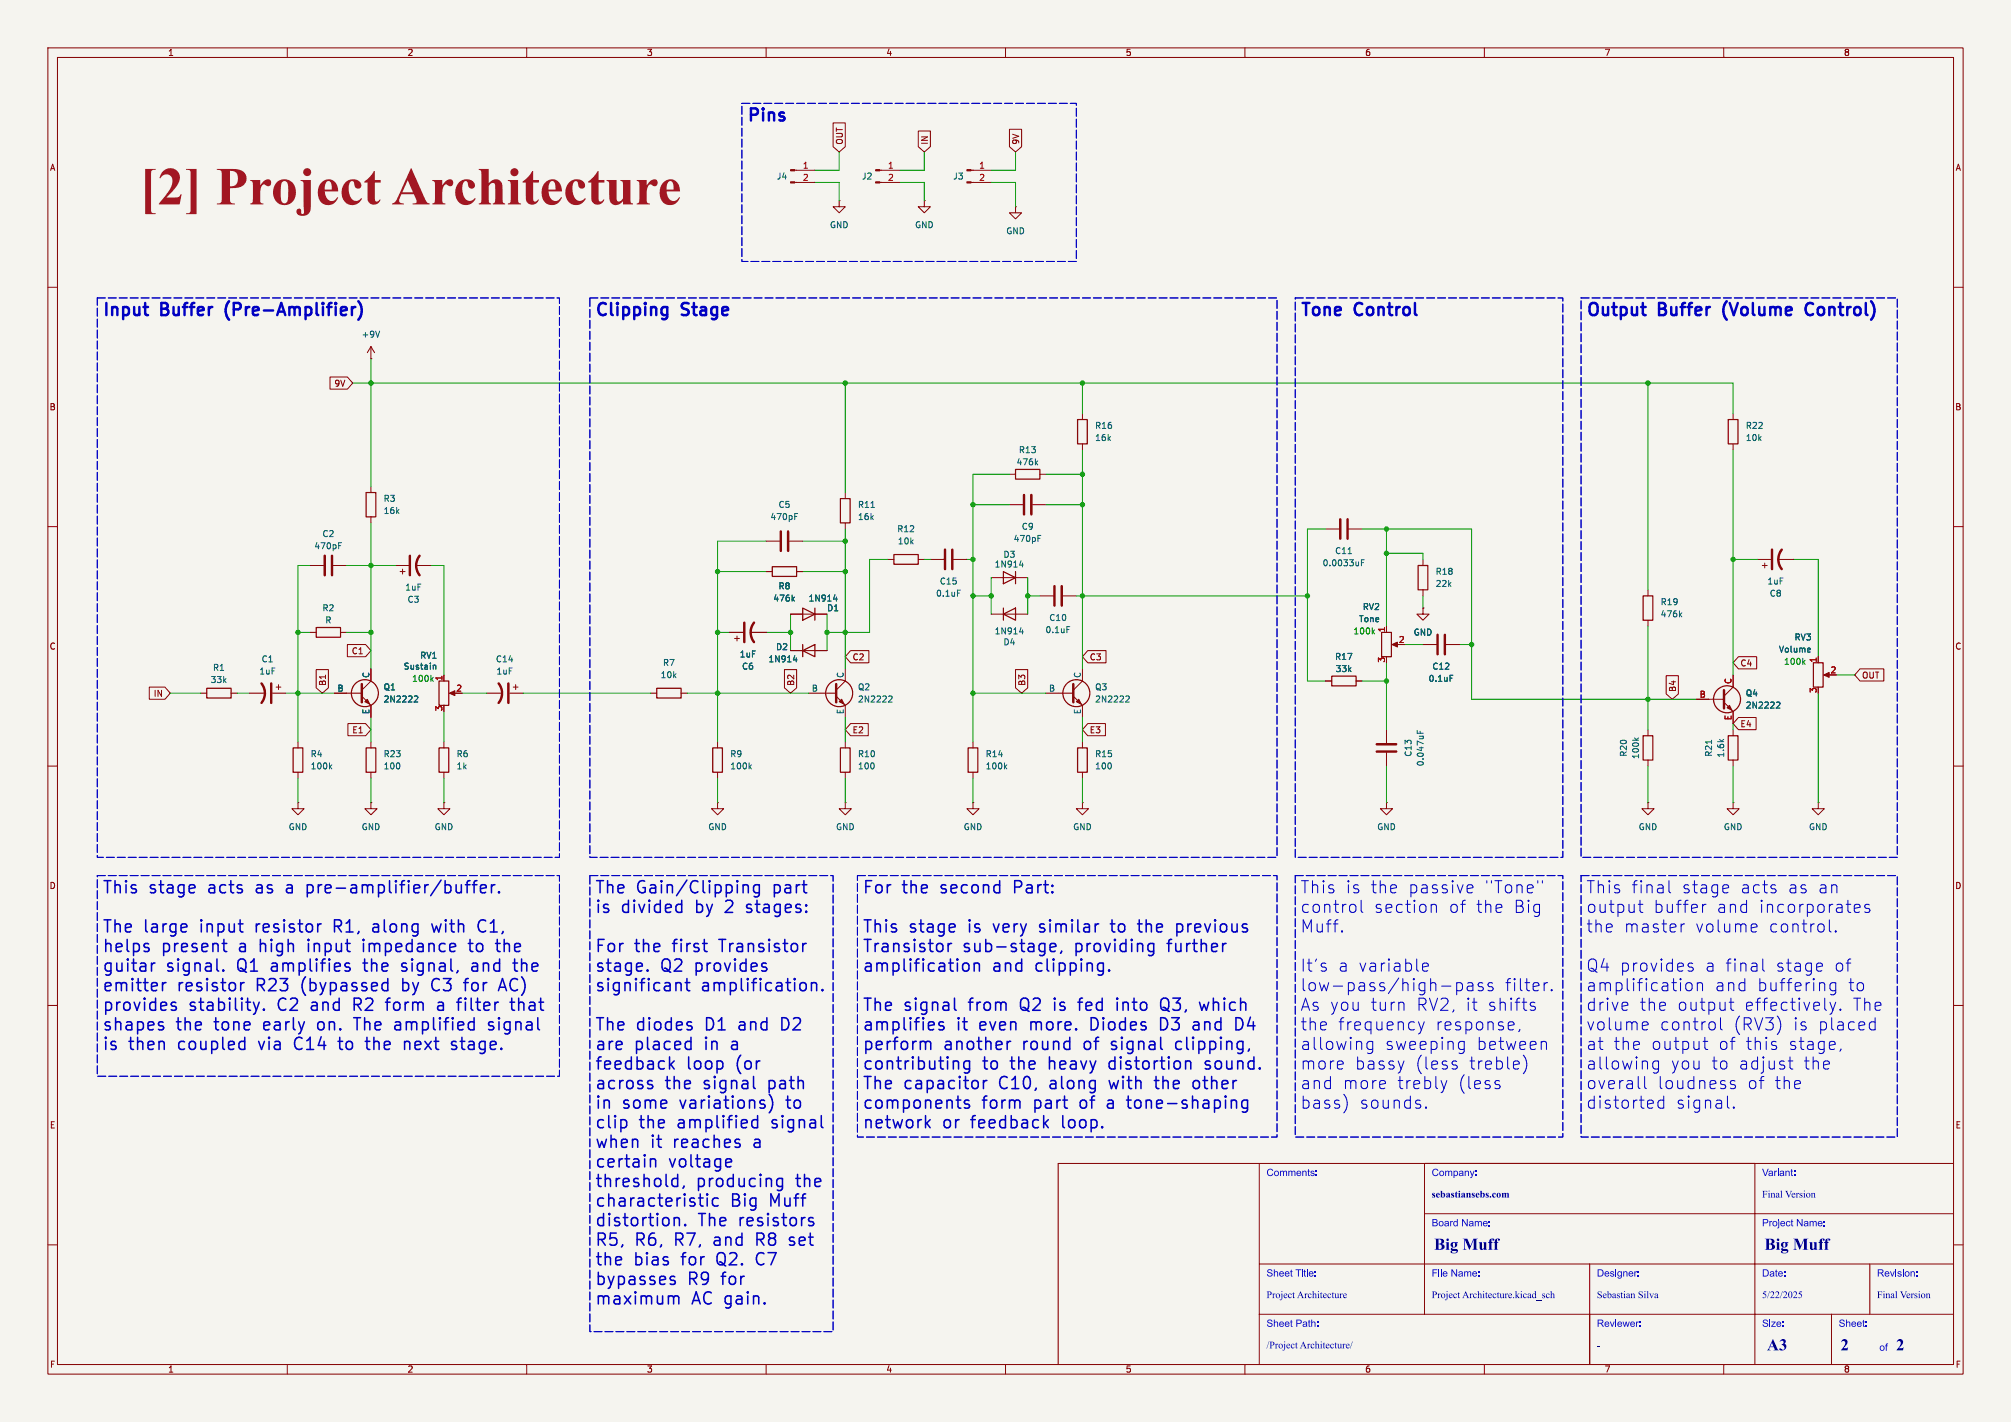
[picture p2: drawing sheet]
<svg xmlns="http://www.w3.org/2000/svg" width="420mm" height="297mm" viewBox="0 0 420 297" stroke-linecap="round" stroke-linejoin="round" font-family="sans-serif">
<defs><g id="words">
<text font-size="11.1" fill="#a21622" x="29.2" y="45.6">[2] ProjectArchitecture</text>
<g font-size="3.5" fill="#0000c2">
<text x="155.9" y="26.6">Pins</text>
<text x="21.3" y="67.2">Input</text>
<text x="33.8" y="67.2">Buffer</text>
<text x="48.2" y="67.2">(Pre-Amplifier)</text>
<text x="124.1" y="67.2">Clipping</text>
<text x="142.6" y="67.2">Stage</text>
<text x="271.5" y="67.2">Tone</text>
<text x="283.1" y="67.2">Control</text>
<text x="331.2" y="67.2">Output</text>
<text x="346.6" y="67.2">Buffer</text>
<text x="361" y="67.2">(Volume</text>
<text x="379.3" y="67.2">Control)</text>
<text x="21.3" y="187.3">This</text>
<text x="31.2" y="187.3">stage</text>
<text x="43.8" y="187.3">acts</text>
<text x="54.2" y="187.3">as</text>
<text x="60.9" y="187.3">a</text>
<text x="65.6" y="187.3">pre-amplifier/buffer.</text>
<text x="124.1" y="187.3">The</text>
<text x="124.1" y="191.4">is</text>
<text x="129.8" y="191.4">divided</text>
<text x="132.9" y="187.3">Gain/Clipping</text>
<text x="145.6" y="191.4">by</text>
<text x="152.2" y="191.4">2</text>
<text x="157" y="191.4">stages:</text>
<text x="161.8" y="187.3">part</text>
<text x="180" y="187.3">For</text>
<text x="188.4" y="187.3">the</text>
<text x="196.8" y="187.3">second</text>
<text x="212.4" y="187.3">Part:</text>
<text x="271.5" y="186.8">This</text>
<text x="271.5" y="190.9">control</text>
<text x="280.9" y="186.8">is</text>
<text x="286" y="186.8">the</text>
<text x="286.8" y="190.9">section</text>
<text x="293.9" y="186.8">passive</text>
<text x="302.4" y="190.9">of</text>
<text x="308" y="190.9">the</text>
<text x="309.8" y="186.8">&quot;Tone&quot;</text>
<text x="315.8" y="190.9">Big</text>
<text x="331.2" y="186.8">This</text>
<text x="331.2" y="190.9">output</text>
<text x="340.6" y="186.8">final</text>
<text x="345.2" y="190.9">buffer</text>
<text x="351" y="186.8">stage</text>
<text x="358.3" y="190.9">and</text>
<text x="363.2" y="186.8">acts</text>
<text x="367.1" y="190.9">incorporates</text>
<text x="373.1" y="186.8">as</text>
<text x="379.4" y="186.8">an</text>
<text x="21.3" y="195.5">The</text>
<text x="30.1" y="195.5">large</text>
<text x="42.1" y="195.5">input</text>
<text x="54.1" y="195.5">resistor</text>
<text x="70.8" y="195.5">R1,</text>
<text x="79.4" y="195.5">along</text>
<text x="92.3" y="195.5">with</text>
<text x="102.3" y="195.5">C1,</text>
<text x="180" y="195.5">This</text>
<text x="189.9" y="195.5">stage</text>
<text x="202.6" y="195.5">is</text>
<text x="208.2" y="195.5">very</text>
<text x="218.2" y="195.5">similar</text>
<text x="233.6" y="195.5">to</text>
<text x="239.8" y="195.5">the</text>
<text x="248.1" y="195.5">previous</text>
<text x="271.5" y="195">Muff.</text>
<text x="331.2" y="195">the</text>
<text x="339" y="195">master</text>
<text x="353.8" y="195">volume</text>
<text x="369.2" y="195">control.</text>
<text x="21.3" y="199.6">helps</text>
<text x="21.3" y="203.7">guitar</text>
<text x="33.8" y="199.6">present</text>
<text x="34.8" y="203.7">signal.</text>
<text x="49.9" y="203.7">Q1</text>
<text x="50.2" y="199.6">a</text>
<text x="54.9" y="199.6">high</text>
<text x="57.3" y="203.7">amplifies</text>
<text x="65.4" y="199.6">input</text>
<text x="77.1" y="203.7">the</text>
<text x="77.3" y="199.6">impedance</text>
<text x="85.4" y="203.7">signal,</text>
<text x="100" y="199.6">to</text>
<text x="100.5" y="203.7">and</text>
<text x="106.1" y="199.6">the</text>
<text x="109.8" y="203.7">the</text>
<text x="124.1" y="199.6">For</text>
<text x="124.1" y="203.7">stage.</text>
<text x="132.6" y="199.6">the</text>
<text x="138" y="203.7">Q2</text>
<text x="140.9" y="199.6">first</text>
<text x="145.5" y="203.7">provides</text>
<text x="151" y="199.6">Transistor</text>
<text x="180" y="199.6">Transistor</text>
<text x="180" y="203.7">amplification</text>
<text x="201.1" y="199.6">sub-stage,</text>
<text x="207.3" y="203.7">and</text>
<text x="216.6" y="203.7">clipping.</text>
<text x="224.8" y="199.6">providing</text>
<text x="244.6" y="199.6">further</text>
<text x="271.5" y="203.2">It's</text>
<text x="279.3" y="203.2">a variable</text>
<text x="331.2" y="203.2">Q4 provides</text>
<text x="355.9" y="203.2">a final</text>
<text x="370.6" y="203.2">stage</text>
<text x="382.8" y="203.2">of</text>
<text x="21.3" y="207.8">emitter</text>
<text x="37.1" y="207.8">resistor</text>
<text x="53.9" y="207.8">R23</text>
<text x="63.6" y="207.8">(bypassed</text>
<text x="85.1" y="207.8">by</text>
<text x="91.7" y="207.8">C3</text>
<text x="99.1" y="207.8">for</text>
<text x="106.8" y="207.8">AC)</text>
<text x="124.1" y="207.8">significant</text>
<text x="146.5" y="207.8">amplification.</text>
<text x="271.5" y="207.3">low-pass/high-pass</text>
<text x="314.1" y="207.3">filter.</text>
<text x="331.2" y="207.3">amplification</text>
<text x="358" y="207.3">and</text>
<text x="366.8" y="207.3">buffering</text>
<text x="385.7" y="207.3">to</text>
<text x="21.3" y="211.9">provides</text>
<text x="21.3" y="216">shapes</text>
<text x="36.8" y="216">the</text>
<text x="39.5" y="211.9">stability.</text>
<text x="45.1" y="216">tone</text>
<text x="55.7" y="216">early</text>
<text x="58.3" y="211.9">C2</text>
<text x="65.7" y="211.9">and</text>
<text x="67.4" y="216">on.</text>
<text x="74.9" y="211.9">R2</text>
<text x="75.6" y="216">The</text>
<text x="82.3" y="211.9">form</text>
<text x="84.4" y="216">amplified</text>
<text x="93.4" y="211.9">a</text>
<text x="98" y="211.9">filter</text>
<text x="104.5" y="216">signal</text>
<text x="109.6" y="211.9">that</text>
<text x="124.1" y="216">The</text>
<text x="132.9" y="216">diodes</text>
<text x="147.6" y="216">D1</text>
<text x="155" y="216">and</text>
<text x="164.3" y="216">D2</text>
<text x="180" y="211.9">The</text>
<text x="180" y="216">amplifies</text>
<text x="188.8" y="211.9">signal</text>
<text x="199.8" y="216">it</text>
<text x="202.7" y="211.9">from</text>
<text x="204.9" y="216">even</text>
<text x="213.8" y="211.9">Q2</text>
<text x="215.8" y="216">more.</text>
<text x="221.2" y="211.9">is</text>
<text x="226.9" y="211.9">fed</text>
<text x="228.9" y="216">Diodes</text>
<text x="235.2" y="211.9">into</text>
<text x="243.8" y="216">D3</text>
<text x="244.8" y="211.9">Q3,</text>
<text x="251.1" y="216">and</text>
<text x="253.5" y="211.9">which</text>
<text x="260.4" y="216">D4</text>
<text x="271.5" y="211.4">As you</text>
<text x="271.5" y="215.5">the</text>
<text x="279.3" y="215.5">frequency</text>
<text x="286" y="211.4">turn</text>
<text x="295.6" y="211.4">RV2, it</text>
<text x="299.6" y="215.5">response,</text>
<text x="310.4" y="211.4">shifts</text>
<text x="331.2" y="211.4">drive</text>
<text x="331.2" y="215.5">volume</text>
<text x="342.2" y="211.4">the</text>
<text x="346.5" y="215.5">control</text>
<text x="350.1" y="211.4">output</text>
<text x="361.8" y="215.5">(RV3)</text>
<text x="364.1" y="211.4">effectively.</text>
<text x="374.2" y="215.5">is</text>
<text x="379.4" y="215.5">placed</text>
<text x="386.7" y="211.4">The</text>
<text x="21.3" y="220">is</text>
<text x="26.9" y="220">then</text>
<text x="37.5" y="220">coupled</text>
<text x="54.8" y="220">via</text>
<text x="62.6" y="220">C14</text>
<text x="72.4" y="220">to</text>
<text x="78.5" y="220">the</text>
<text x="86.8" y="220">next</text>
<text x="97.2" y="220">stage.</text>
<text x="124.1" y="220">are</text>
<text x="132.6" y="220">placed</text>
<text x="147.5" y="220">in</text>
<text x="153.4" y="220">a</text>
<text x="180" y="220">perform</text>
<text x="197.2" y="220">another</text>
<text x="213.9" y="220">round</text>
<text x="227.1" y="220">of</text>
<text x="233.2" y="220">signal</text>
<text x="247.1" y="220">clipping,</text>
<text x="271.5" y="219.6">allowing</text>
<text x="289.1" y="219.6">sweeping</text>
<text x="308.2" y="219.6">between</text>
<text x="331.2" y="219.6">at</text>
<text x="336.8" y="219.6">the</text>
<text x="344.6" y="219.6">output</text>
<text x="358.6" y="219.6">of</text>
<text x="364.3" y="219.6">this</text>
<text x="373.2" y="219.6">stage,</text>
<text x="124.1" y="224.1">feedback</text>
<text x="143.5" y="224.1">loop</text>
<text x="154.1" y="224.1">(or</text>
<text x="180" y="224.1">contributing</text>
<text x="205.3" y="224.1">to</text>
<text x="211.4" y="224.1">the</text>
<text x="219.7" y="224.1">heavy</text>
<text x="232.7" y="224.1">distortion</text>
<text x="253.2" y="224.1">sound.</text>
<text x="271.5" y="223.7">more</text>
<text x="271.5" y="227.7">and</text>
<text x="280.3" y="227.7">more</text>
<text x="282.8" y="223.7">bassy</text>
<text x="291.6" y="227.7">trebly</text>
<text x="295.3" y="223.7">(less</text>
<text x="304.3" y="227.7">(less</text>
<text x="306.6" y="223.7">treble)</text>
<text x="331.2" y="223.7">allowing</text>
<text x="331.2" y="227.7">overall</text>
<text x="346" y="227.7">loudness</text>
<text x="348.8" y="223.7">you</text>
<text x="357.2" y="223.7">to</text>
<text x="362.9" y="223.7">adjust</text>
<text x="364.7" y="227.7">of</text>
<text x="370.4" y="227.7">the</text>
<text x="376.4" y="223.7">the</text>
<text x="124.1" y="228.2">across</text>
<text x="124.1" y="232.3">in</text>
<text x="130" y="232.3">some</text>
<text x="139" y="228.2">the</text>
<text x="142.3" y="232.3">variations)</text>
<text x="147.3" y="228.2">signal</text>
<text x="161.2" y="228.2">path</text>
<text x="165" y="232.3">to</text>
<text x="180" y="228.2">The</text>
<text x="180" y="232.3">components</text>
<text x="188.8" y="228.2">capacitor</text>
<text x="205.1" y="232.3">form</text>
<text x="209" y="228.2">C10,</text>
<text x="216.2" y="232.3">part</text>
<text x="219.9" y="228.2">along</text>
<text x="226.2" y="232.3">of</text>
<text x="232.4" y="232.3">a</text>
<text x="232.8" y="228.2">with</text>
<text x="237" y="232.3">tone-shaping</text>
<text x="242.8" y="228.2">the</text>
<text x="251.1" y="228.2">other</text>
<text x="271.5" y="231.8">bass)</text>
<text x="283.8" y="231.8">sounds.</text>
<text x="331.2" y="231.8">distorted</text>
<text x="349.9" y="231.8">signal.</text>
<text x="124.1" y="236.4">clip</text>
<text x="133.5" y="236.4">the</text>
<text x="141.8" y="236.4">amplified</text>
<text x="161.9" y="236.4">signal</text>
<text x="180" y="236.4">network</text>
<text x="196.9" y="236.4">or</text>
<text x="203.2" y="236.4">feedback</text>
<text x="222.5" y="236.4">loop.</text>
<text x="124.1" y="240.5">when</text>
<text x="124.1" y="244.6">certain</text>
<text x="136" y="240.5">it</text>
<text x="139.7" y="244.6">voltage</text>
<text x="141" y="240.5">reaches</text>
<text x="158.1" y="240.5">a</text>
<text x="124.1" y="248.7">threshold,</text>
<text x="145.5" y="248.7">producing</text>
<text x="166.6" y="248.7">the</text>
<text x="124.1" y="252.8">characteristic</text>
<text x="124.1" y="256.8">distortion.</text>
<text x="145.9" y="256.8">The</text>
<text x="152.6" y="252.8">Big</text>
<text x="154.7" y="256.8">resistors</text>
<text x="161.1" y="252.8">Muff</text>
<text x="124.1" y="260.9">R5,</text>
<text x="132.7" y="260.9">R6,</text>
<text x="141.2" y="260.9">R7,</text>
<text x="149.8" y="260.9">and</text>
<text x="159.1" y="260.9">R8</text>
<text x="166.4" y="260.9">set</text>
<text x="124.1" y="265">the</text>
<text x="124.1" y="269.1">bypasses</text>
<text x="132.4" y="265">bias</text>
<text x="142.7" y="265">for</text>
<text x="143.7" y="269.1">R9</text>
<text x="150.4" y="265">Q2.</text>
<text x="151" y="269.1">for</text>
<text x="159.1" y="265">C7</text>
<text x="124.1" y="273.2">maximum</text>
<text x="144.5" y="273.2">AC gain.</text>
</g>
<g font-size="3.5" fill="#00007f">
<text x="299.5" y="261.9">BigMuff</text>
<text x="368.5" y="261.9">BigMuff</text>
<text x="369" y="282.9">A3</text>
<text x="384.4" y="282.9">2</text>
<text x="396" y="282.9">2</text>
</g>
<g font-size="2.1" fill="#00f">
<text x="264.5" y="246.2">Comments:</text>
<text x="299" y="246.2">Company:</text>
<text x="368" y="246.2">Variant:</text>
<text x="299" y="256.7">Board Name:</text>
<text x="368" y="256.7">Project Name:</text>
<text x="264.5" y="267.2">Sheet Title:</text>
<text x="299" y="267.2">File Name:</text>
<text x="333.5" y="267.2">Designer:</text>
<text x="368" y="267.2">Date:</text>
<text x="392" y="267.2">Revision:</text>
<text x="264.5" y="277.7">Sheet Path:</text>
<text x="333.5" y="277.7">Reviewer:</text>
<text x="368" y="277.7">Size:</text>
<text x="384" y="277.7">Sheet:</text>
<text x="392.5" y="282.7">of</text>
</g>
<g font-size="2.1" fill="#00007f">
<text x="299" y="250.7">sebastiansebs.com</text>
<text x="368" y="250.7">FinalVersion</text>
<text x="264.5" y="271.7">ProjectArchitecture</text>
<text x="299" y="271.7">ProjectArchitecture.kicad_sch</text>
<text x="333.5" y="271.7">SebastianSilva</text>
<text x="368" y="271.7">5/22/2025</text>
<text x="392" y="271.7">FinalVersion</text>
<text x="264.5" y="282.2">/ProjectArchitecture/</text>
<text x="333.5" y="282.2">-</text>
</g>
<g font-size="1.8" fill="#840000">
<text x="35" y="11.9">1</text>
<text x="85" y="11.9">2</text>
<text x="135" y="11.9">3</text>
<text x="185" y="11.9">4</text>
<text x="235" y="11.9">5</text>
<text x="285" y="11.9">6</text>
<text x="335" y="11.9">7</text>
<text x="385" y="11.9">8</text>
<text x="10.3" y="35.9">A</text>
<text x="176.2" y="30.3" transform="rotate(-90 176.2 30.3)">OUT</text>
<text x="194" y="30.3" transform="rotate(-90 194 30.3)">IN</text>
<text x="213" y="30.3" transform="rotate(-90 213 30.3)">9V</text>
<text x="408.3" y="35.9">A</text>
<text x="69.7" y="81">9V</text>
<text x="10.3" y="85.9">B</text>
<text x="408.2" y="85.9">B</text>
<text x="10.3" y="135.9">C</text>
<text x="73.4" y="136.8">C1</text>
<text x="408.2" y="135.9">C</text>
<text x="68.3" y="143.4" transform="rotate(-90 68.3 143.4)">B1</text>
<text x="166.1" y="143.4" transform="rotate(-90 166.1 143.4)">B2</text>
<text x="178" y="138.1">C2</text>
<text x="214.3" y="143.4" transform="rotate(-90 214.3 143.4)">B3</text>
<text x="227.5" y="138.1">C3</text>
<text x="363.4" y="139.4">C4</text>
<text x="388.8" y="141.9">OUT</text>
<text x="32" y="145.7">IN</text>
<text x="350.2" y="144.6" transform="rotate(-90 350.2 144.6)">B4</text>
<text x="73.5" y="153.4">E1</text>
<text x="178" y="153.4">E2</text>
<text x="227.5" y="153.4">E3</text>
<text x="363.4" y="152.1">E4</text>
<text x="10.3" y="185.9">D</text>
<text x="408.2" y="185.9">D</text>
<text x="10.3" y="235.9">E</text>
<text x="408.3" y="235.9">E</text>
<text x="10.3" y="285.9">F</text>
<text x="35" y="286.9">1</text>
<text x="85" y="286.9">2</text>
<text x="135" y="286.9">3</text>
<text x="185" y="286.9">4</text>
<text x="235" y="286.9">5</text>
<text x="285" y="286.9">6</text>
<text x="335" y="286.9">7</text>
<text x="385" y="286.9">8</text>
<text x="408.3" y="285.9">F</text>
</g>
<g font-size="1.8" fill="#a90000">
<text x="167.6" y="35.3">1</text>
<text x="185.3" y="35.3">1</text>
<text x="204.4" y="35.3">1</text>
<text x="167.6" y="37.8">2</text>
<text x="185.3" y="37.8">2</text>
<text x="204.4" y="37.8">2</text>
<text x="289.3" y="132.2" transform="rotate(-90 289.3 132.2)">1</text>
<text x="292" y="134.4">2</text>
<text x="92.5" y="142.3" transform="rotate(-90 92.5 142.3)">1</text>
<text x="289.3" y="138.5" transform="rotate(-90 289.3 138.5)">3</text>
<text x="361.7" y="143" transform="rotate(-90 361.7 143)">C</text>
<text x="379.5" y="138.5" transform="rotate(-90 379.5 138.5)">1</text>
<text x="382.2" y="140.7">2</text>
<text x="92.5" y="148.7" transform="rotate(-90 92.5 148.7)">3</text>
<text x="95.2" y="144.5">2</text>
<text x="354.9" y="145.8">B</text>
<text x="379.5" y="144.9" transform="rotate(-90 379.5 144.9)">3</text>
<text x="361.7" y="150.5" transform="rotate(-90 361.7 150.5)">E</text>
</g>
<g font-size="1.8" fill="#006464">
<text x="162.1" y="37.7">J4</text>
<text x="179.9" y="37.7">J2</text>
<text x="199" y="37.7">J3</text>
<text x="173.2" y="47.9">GND</text>
<text x="191" y="47.9">GND</text>
<text x="210.1" y="49.1">GND</text>
<text x="75.4" y="70.7">+9V</text>
<text x="228.6" y="89.8">R16</text>
<text x="364.5" y="89.8">R22</text>
<text x="212.7" y="94.8">R13</text>
<text x="228.6" y="92.3">16k</text>
<text x="364.5" y="92.3">10k</text>
<text x="212.2" y="97.4">476k</text>
<text x="80" y="105">R3</text>
<text x="80" y="107.5">16k</text>
<text x="162.5" y="106.3">C5</text>
<text x="179.1" y="106.3">R11</text>
<text x="67.2" y="112.4">C2</text>
<text x="160.8" y="108.8">470pF</text>
<text x="179.1" y="108.8">16k</text>
<text x="187.3" y="111.4">R12</text>
<text x="187.4" y="113.9">10k</text>
<text x="211.6" y="113.4">470pF</text>
<text x="213.3" y="110.8">C9</text>
<text x="65.5" y="114.9">470pF</text>
<text x="207.6" y="118.7">1N914</text>
<text x="209.5" y="116.7">D3</text>
<text x="276.1" y="118.5">0.0033uF</text>
<text x="278.7" y="115.9">C11</text>
<text x="84.5" y="123.5">1uF</text>
<text x="161.4" y="125.8">476k</text>
<text x="162.5" y="123.3">R8</text>
<text x="168.8" y="125.8">1N914</text>
<text x="195.4" y="124.8">0.1uF</text>
<text x="196.2" y="122.3">C15</text>
<text x="299.7" y="122.8">22k</text>
<text x="299.7" y="120.2">R18</text>
<text x="369" y="122.3">1uF</text>
<text x="369.5" y="124.8">C8</text>
<text x="67.2" y="127.9">R2</text>
<text x="67.8" y="130.4">R</text>
<text x="85" y="126.1">C3</text>
<text x="172.6" y="127.9">D1</text>
<text x="219" y="129.9">C10</text>
<text x="283.7" y="130.1">Tone</text>
<text x="284.5" y="127.6">RV2</text>
<text x="346.7" y="126.6">R19</text>
<text x="346.7" y="129.1">476k</text>
<text x="87.7" y="137.8">RV1</text>
<text x="154.4" y="137.5">1uF</text>
<text x="162" y="136">D2</text>
<text x="207.6" y="132.7">1N914</text>
<text x="209.5" y="135">D4</text>
<text x="218.2" y="132.4">0.1uF</text>
<text x="295.1" y="132.9">GND</text>
<text x="371.4" y="136.5">Volume</text>
<text x="374.7" y="134">RV3</text>
<text x="43.9" y="142.8">33k</text>
<text x="44.4" y="140.3">R1</text>
<text x="54.1" y="141.1">1uF</text>
<text x="54.5" y="138.5">C1</text>
<text x="77.2" y="141.7" transform="rotate(-90 77.2 141.7)">C</text>
<text x="84.2" y="140.1">Sustain</text>
<text x="103.5" y="138.5">C14</text>
<text x="103.6" y="141.1">1uF</text>
<text x="137.9" y="141.8">10k</text>
<text x="138.4" y="139.3">R7</text>
<text x="154.9" y="140.1">C6</text>
<text x="160.4" y="138.5">1N914</text>
<text x="176.3" y="141.7" transform="rotate(-90 176.3 141.7)">C</text>
<text x="225.8" y="141.7" transform="rotate(-90 225.8 141.7)">C</text>
<text x="278.7" y="138">R17</text>
<text x="278.8" y="140.6">33k</text>
<text x="298.3" y="142.6">0.1uF</text>
<text x="299" y="140.1">C12</text>
<text x="70.4" y="144.5">B</text>
<text x="77.2" y="149.3" transform="rotate(-90 77.2 149.3)">E</text>
<text x="80" y="144.4">Q1</text>
<text x="80" y="146.9">2N2222</text>
<text x="169.4" y="144.5">B</text>
<text x="176.3" y="149.3" transform="rotate(-90 176.3 149.3)">E</text>
<text x="179.1" y="144.4">Q2</text>
<text x="179.1" y="146.9">2N2222</text>
<text x="219" y="144.5">B</text>
<text x="225.8" y="149.3" transform="rotate(-90 225.8 149.3)">E</text>
<text x="228.6" y="144.4">Q3</text>
<text x="228.6" y="146.9">2N2222</text>
<text x="364.5" y="145.6">Q4</text>
<text x="364.5" y="148.2">2N2222</text>
<text x="64.8" y="158.3">R4</text>
<text x="64.8" y="160.9">100k</text>
<text x="80" y="160.9">100</text>
<text x="80" y="158.3">R23</text>
<text x="95.3" y="158.3">R6</text>
<text x="95.3" y="160.9">1k</text>
<text x="152.4" y="158.3">R9</text>
<text x="152.4" y="160.9">100k</text>
<text x="179.1" y="160.9">100</text>
<text x="179.1" y="158.3">R10</text>
<text x="205.7" y="158.3">R14</text>
<text x="205.7" y="160.9">100k</text>
<text x="228.6" y="160.9">100</text>
<text x="228.6" y="158.3">R15</text>
<text x="295" y="158.2" transform="rotate(-90 295 158.2)">C13</text>
<text x="297.5" y="160.2" transform="rotate(-90 297.5 160.2)">0.047uF</text>
<text x="340" y="158.2" transform="rotate(-90 340 158.2)">R20</text>
<text x="342.5" y="158.6" transform="rotate(-90 342.5 158.6)">100k</text>
<text x="357.7" y="158.2" transform="rotate(-90 357.7 158.2)">R21</text>
<text x="360.3" y="158.3" transform="rotate(-90 360.3 158.3)">1.6k</text>
<text x="60.2" y="173.6">GND</text>
<text x="75.4" y="173.6">GND</text>
<text x="90.7" y="173.6">GND</text>
<text x="147.8" y="173.6">GND</text>
<text x="174.5" y="173.6">GND</text>
<text x="201.2" y="173.6">GND</text>
<text x="224" y="173.6">GND</text>
<text x="287.5" y="173.6">GND</text>
<text x="342.1" y="173.6">GND</text>
<text x="359.9" y="173.6">GND</text>
<text x="377.7" y="173.6">GND</text>
</g>
<g font-size="1.8" fill="#004800">
<text x="282.6" y="132.7">100k</text>
<text x="86" y="142.6">100k</text>
<text x="372.5" y="139">100k</text>
</g>
</g></defs>
<path d="M0 0h420v297h-420z" fill="#f5f4ef" stroke="#f5f4ef" stroke-width=".21"/>
<g fill="none" stroke="#840000" stroke-width=".21">
<path d="M10 10h400v277h-400zM12 12h396v273h-396zM60 10v2M110 10v2M160 10v2M210 10v2M260 10v2M310 10v2M360 10v2M166 35.6h4.2M166 38.1h4.2M174 25.7h2.5v4.9l-1.2 1.2-1.3-1.2z"/>
<path d="M183.7 35.6h4.3M183.7 38.1h4.3M191.8 27.4h2.5v3.2l-1.3 1.2-1.2-1.2zM202.8 35.6h4.2M202.8 38.1h4.2M210.8 27h2.6v3.6l-1.3 1.2-1.3-1.2zM175.3 41.9v1.3h1.2l-1.2 1.3-1.3-1.3h1.3M175.3 41.9h.1M193 41.9v1.3h1.3l-1.3 1.3-1.2-1.3h1.2M193 41.9h.1M212.1 43.2v1.3h1.3l-1.3 1.2-1.3-1.2h1.3M212.1 43.2h.1"/>
<path d="M10 60h2M68.9 78.7h3.6l1.2 1.3-1.2 1.3h-3.6zM77.5 74.9h.1M77.5 72.4l-.8 1.3M77.5 72.4l.7 1.3M77.5 72.4v2.5M408 60h2M210.8 99.1h1.3M217.2 99.1h1.2M226.1 86.4v1.2M226.1 92.7v1.3M361.9 86.4v1.2"/>
<path d="M361.9 92.7v1.3M10 110h2M64.8 118.1h2.8M69.6 118.1h2.8M77.5 101.6v1.3M77.5 108v1.2M82.5 118.1h2.8M83.6 119.4h1M84.1 118.9v1M86.9 118.1h3.3M160 113h2.8M160 119.4h1.3"/>
<path d="M164.8 113h2.8M166.4 119.4h1.2M176.5 102.9v1.2M176.5 109.2v1.3M185.4 116.8h1.3M191.8 116.8h1.2M194.3 116.8h2.8M199.1 116.8h2.8M210.8 105.4h2.8M215.6 105.4h2.8M276.9 110.5h2.8M281.7 110.5h2.8"/>
<path d="M297.2 116.8v1.3M367 116.8h2.8M368 118.1h1.1M368.6 117.6v1M371.3 116.8h3.3M408 110h2M64.8 132.1h1.2M66 139.9h2.6v3.8l-1.3 1.1-1.3-1.1zM71.1 132.1h1.3M72.5 134.6h3.9l1.1 1.3-1.1 1.3h-3.9zM77.5 139.7v2.5l-1.9 1.9M152.4 132.1h2.8"/>
<path d="M153.4 133.4h1M153.9 132.8v1.1M156.7 132.1h3.3M163.8 139.9h2.6v3.8l-1.3 1.1-1.3-1.1zM165.1 128.3h7.6M165.1 135.9h7.6M176.5 139.7v2.5l-1.9 1.9M177.6 135.9h3.9v2.5h-3.9l-1.1-1.2zM207 128.3h7.6M207 120.7h7.6M212.1 139.9h2.5v3.8l-1.2 1.1-1.3-1.1zM217.2 124.5h2.8"/>
<path d="M222 124.5h2.8M226.1 139.7v2.5l-1.9 1.9M227.2 135.9h3.8v2.5h-3.8l-1.1-1.2zM289.6 130.8v1.3M291.1 134.6h1M297.2 127v1.3h1.2l-1.2 1.2-1.3-1.2h1.3M297.2 127h.1M297.2 123.2v1.3M297.2 134.6h2.8M302 134.6h2.8M344.2 123.2v1.3M344.2 129.5v1.3"/>
<path d="M363.1 137.2h3.8v2.5h-3.8l-1.2-1.3zM379.7 137.2v1.2M388.5 139.7h4.9v2.5h-4.9l-1.2-1.2zM10 160h2M31.2 143.5h3.2l1.2 1.3-1.2 1.3h-3.2zM41.9 144.8h1.3M48.3 144.8h1.2M52.1 144.8h3.3M56.9 144.8h2.8M57.7 143.5h1M58.2 143v1M62.2 154.9v1.3"/>
<path d="M69.8 144.8h5.8M72.7 151.1h3.7l1.1 1.3-1.1 1.3h-3.7zM75.6 145.4l1.9 1.9v2.6M77.5 154.9v1.3M92.7 141v1.2M92.7 154.9v1.3M94.2 144.8h1M101.6 144.8h3.3M106.4 144.8h2.8M107.2 143.5h1M107.7 143v1M135.9 144.8h1.3"/>
<path d="M142.2 144.8h1.3M149.9 154.9v1.3M168.9 144.8h5.7M174.6 145.4l1.9 1.9v2.6M176.5 154.9v1.3M177.6 151.1h3.7v2.6h-3.7l-1.1-1.3zM203.2 154.9v1.3M218.4 144.8h5.8M224.2 145.4l1.9 1.9v2.6M226.1 154.9v1.3M227.2 151.1h3.7v2.6h-3.7l-1.1-1.3zM276.9 142.2h1.2"/>
<path d="M283.2 142.2h1.3M289.6 152.4v2.8M289.6 157.2v2.8M344.2 152.4v1.3M344.2 158.8v1.2M348 141.1h2.5v3.8l-1.3 1.2-1.2-1.2zM354.3 146.1h5.7M360 146.7l1.9 1.9v2.5M361.9 141v2.5l-1.9 1.9M361.9 152.4v1.3M361.9 158.8v1.2M363.1 149.9h3.7v2.5h-3.7l-1.2-1.3z"/>
<path d="M381.3 141h1M408 160h2M62.2 167.6v1.3h1.3l-1.3 1.3-1.2-1.3h1.2M62.2 167.6h.1M62.2 161.3v1.3M77.5 167.6v1.3h1.2l-1.2 1.3-1.3-1.3h1.3M77.5 167.6h.1M77.5 161.3v1.3M92.7 167.6v1.3h1.3l-1.3 1.3-1.3-1.3h1.3M92.7 167.6h.1M92.7 161.3v1.3M149.9 167.6v1.3h1.2l-1.2 1.3-1.3-1.3h1.3"/>
<path d="M149.9 167.6h.1M149.9 161.3v1.3M176.5 167.6v1.3h1.3l-1.3 1.3-1.2-1.3h1.2M176.5 167.6h.1M176.5 161.3v1.3M203.2 167.6v1.3h1.3l-1.3 1.3-1.3-1.3h1.3M203.2 167.6h.1M203.2 161.3v1.3M226.1 167.6v1.3h1.2l-1.2 1.3-1.3-1.3h1.3M226.1 167.6h.1M226.1 161.3v1.3M289.6 167.6v1.3h1.2l-1.2 1.3-1.3-1.3h1.3"/>
<path d="M289.6 167.6h.1M344.2 167.6v1.3h1.2l-1.2 1.3-1.3-1.3h1.3M344.2 167.6h.1M361.9 167.6v1.3h1.3l-1.3 1.3-1.2-1.3h1.2M361.9 167.6h.1M379.7 167.6v1.3h1.3l-1.3 1.3-1.2-1.3h1.2M379.7 167.6h.1M10 210h2M408 210h2M263 243v42M297.5 253.5h110.5M297.5 243v31.5"/>
<path d="M366.5 243v42M408 243h-187v42M10 260h2M263 274.5h145M263 264h145M332 264v21M382.5 274.5v10.5M390.5 264v10.5M408 260h2M60 285v2M110 285v2M160 285v2"/>
<path d="M210 285v2M260 285v2M310 285v2M360 285v2"/>
</g>
<g fill="none" stroke="#006464" stroke-width=".21">
<path d="M79.3 69.2l-.4 1.2M216.4 96.6l.3 .5M216.7 96.3l-.5 .4M70.7 114h.5M70.7 113.4h.6M166 107.9h.4M166 107.3h.6M181.9 106h.7M212.9 118h.8M213.5 117.6v.8M216.8 112.4h.4M216.8 111.8h.6"/>
<path d="M281.5 115.6h.8M284.3 117.5h.5M284.9 116.9h-.6v1.3M90.5 139h.5v.8M165.6 125.1l.3 .4M165.7 137.8h.8M165.9 124.7l-.5 .5M166.3 137.4v.8M174.1 125.1h.8M174.7 124.7v.8M200 123.3h.6M212.9 132h.8"/>
<path d="M213.5 131.6v.8M222.8 130.9h.6M350.9 128.4l.3 .4M351.2 128l-.4 .5M377.9 135.4l.2 .3-.6 .1M378 136.2h-.1M69.3 159.8l-.5 .4M86.7 145.4h.4l.2 .3-.8 .9h.8M156.9 159.8l-.5 .4M185.8 145.4h.4l.1 .3-.8 .9h.8M210.3 159.8l-.5 .4M235.3 145.4h.4l.1 .3-.7 .9h.7"/>
<path d="M296 152.6v.6M296.6 152.7v.5M302.8 141h.6M341.4 154.1l.4 .5M342.2 154.1l-.5 .4M357.4 154.6v.7M371.2 146.6l.4 .1 .1 .3-.7 .9h.7M68.9 160.1l.4 .5M156.6 160.1l.3 .5M209.9 160.1l.4 .5"/>
</g>
<g fill="none" stroke="#840000" stroke-width=".51">
<path d="M67.8 116.1v4M69.3 116.1v4M85.6 116.1v4M87.6 116.1a3.3 3.3 0 0 0 0 4M163.1 111v4.1M164.6 111v4.1M197.4 114.8v4.1M198.9 114.8v4.1M213.9 103.4v4M215.4 103.4v4M279.9 108.5v4M281.4 108.5v4"/>
<path d="M370.1 114.8v4.1M372.1 114.8a3.3 3.3 0 0 0 0 4.1M155.4 130v4.1M157.5 130a3.3 3.3 0 0 0 0 4.1M220.2 122.4v4.1M221.7 122.4v4.1M300.2 132.6v4.1M301.8 132.6v4.1M54.6 142.7a3.3 3.3 0 0 1 0 4.1M56.6 142.7v4.1M75.6 142.9v3.8M104.1 142.7a3.3 3.3 0 0 1 0 4.1"/>
<path d="M106.2 142.7v4.1M174.6 142.9v3.8M224.2 142.9v3.8M287.5 157h4.1M287.5 155.4h4.1M360 144.1v3.9"/>
</g>
<g fill="none" stroke="#840000" stroke-width=".25">
<path d="M212.1 98h5.1v2.1h-5.1zM225 87.6h2.1v5.1h-2.1zM360.9 87.6h2.1v5.1h-2.1zM76.5 102.9h2v5.1h-2zM161.3 118.4h5.1v2h-5.1zM175.5 104.1h2v5.1h-2zM186.7 115.8h5.1v2.1h-5.1zM209.5 119.4l2.6 1.3-2.6 1.2zM212.1 119.4v2.5M296.2 118.1h2v5.1h-2zM66 131.1h5.1v2h-5.1zM167.6 127l2.6 1.3-2.6 1.2z"/>
<path d="M167.6 135.9l2.6-1.3v2.6zM167.6 134.6v2.6M170.2 127v2.5M209.5 128.3l2.6-1.3v2.5zM209.5 127v2.5M288.5 132.1h2.1v5.1h-2.1zM343.2 124.5h2v5h-2zM378.7 138.4h2v5.1h-2zM43.2 143.8h5.1v2h-5.1zM61.2 156.2h2v5.1h-2zM76.5 156.2h2v5.1h-2zM91.7 142.2h2v5.1h-2z"/>
<path d="M91.7 156.2h2v5.1h-2zM137.2 143.8h5v2h-5zM148.8 156.2h2.1v5.1h-2.1zM175.5 156.2h2v5.1h-2zM202.2 156.2h2v5.1h-2zM225 156.2h2.1v5.1h-2.1zM278.1 141.2h5.1v2.1h-5.1zM343.2 153.7h2v5.1h-2zM360.9 153.7h2.1v5.1h-2.1z"/>
<circle cx="76.2" cy="144.8" r="2.82"/>
<circle cx="175.3" cy="144.8" r="2.82"/>
<circle cx="224.8" cy="144.8" r="2.82"/>
<circle cx="360.7" cy="146" r="2.82"/>
</g>
<g fill="#840000" stroke="#840000" stroke-width=".21">
<path d="M165.1 35.4h.9v.3h-.9z"/>
<path d="M165.1 38h.9v.2h-.9z"/>
<path d="M360.7 147.8l.5-.5 .5 1z"/>
<path d="M182.9 35.4h.8v.3h-.8z"/>
<path d="M182.9 38h.8v.2h-.8z"/>
<path d="M76.2 146.6l.5-.5 .5 1z"/>
<path d="M224.8 146.6l.5-.5 .5 1z"/>
<path d="M93.9 144.8l1.1-.5v1z"/>
<path d="M201.9 35.4h.9v.3h-.9z"/>
<path d="M201.9 38h.9v.2h-.9z"/>
<path d="M175.3 146.6l.5-.5 .5 1z"/>
<path d="M290.7 134.6l1.1-.5v1z"/>
<path d="M380.9 141l1.1-.5v1z"/>
</g>
<g fill="none" stroke="#009600" stroke-width=".21">
<path d="M170.2 38.1h5.1v3.8M175.3 31.8v3.8h-5.1M188 38.1h5v3.8M193 31.8v3.8h-5M207 38.1h5.1v5.1M212.1 31.8v3.8h-5.1M77.5 74.9v26.7M73.7 80h288.2v6.4M176.5 80v22.9M210.8 99.1h-7.6v55.8M218.4 99.1h7.7M226.1 80v6.4"/>
<path d="M226.1 94v45.7M344.2 80v43.2M361.9 94v47M64.8 118.1h-2.6v36.8M72.4 118.1h10.1M77.5 109.2v30.5M90.2 118.1h2.5v22.9M149.9 119.4h10.1M160 113h-10.1v41.9M167.6 119.4h8.9M167.6 113h8.9M176.5 110.5v29.2"/>
<path d="M185.4 116.8h-3.8v15.3h-8.9M193 116.8h1.3M201.9 116.8h1.3M203.2 105.4h7.6M218.4 105.4h7.7M276.9 110.5h-3.9v31.7h3.9M284.5 110.5h22.8v35.6h47M289.6 110.5v20.3M289.6 115.6h7.6v1.2M361.9 116.8h5.1M374.6 116.8h5.1v20.4M62.2 132.1h2.6"/>
<path d="M72.4 132.1h5.1M149.9 132.1h2.5M160 132.1h5.1M165.1 128.3v7.6M172.7 128.3v7.6M203.2 124.5h3.8M207 120.7v7.6M214.6 124.5h2.6M214.6 120.7v7.6M224.8 124.5h48.2M289.6 138.4v14M293.4 134.6h3.8"/>
<path d="M297.2 124.5v2.5M304.8 134.6h2.5M344.2 130.8v21.6M35.6 144.8h6.3M49.5 144.8h2.6M59.7 144.8h10.1M77.5 149.9v5M92.7 148.6v6.3M96.5 144.8h5.1M109.2 144.8h26.7M143.5 144.8h25.4M176.5 149.9v5"/>
<path d="M203.2 144.8h15.2M226.1 149.9v5M284.5 142.2h5.1M361.9 151.1v1.3M379.7 144.8v22.8M383.5 141h3.8M62.2 162.6v5M77.5 162.6v5M92.7 162.6v5M149.9 162.6v5M176.5 162.6v5M203.2 162.6v5"/>
<path d="M226.1 162.6v5M289.6 160v7.6M344.2 160v7.6M361.9 160v7.6"/>
</g>
<path d="M154.9 21.6h69.9v33h-69.9zM20.3 62.2h96.5v116.9h-96.5zM123.2 62.2h143.5v116.9h-143.5zM270.5 62.2h55.9v116.9h-55.9zM330.2 62.2h66v116.9h-66zM20.3 182.9h96.5v41.9h-96.5zM123.2 182.9h50.8v95.2h-50.8zM179.1 182.9h87.6v54.6h-87.6zM270.5 182.9h55.9v54.6h-55.9zM330.2 182.9h66v54.6h-66z" fill="none" stroke="#0000c2" stroke-width=".21" stroke-dasharray="1.7 .6"/>
<g fill="none" stroke="#0000c2" stroke-width=".21">
<path d="M280.3 194.4l.1 .1-.1 .2M280.3 194.4l-.1 .1 .1 .2M280.3 194.4v.3M283.1 189.1l.1 .3-.1 .9M284.3 188v2.2l.3 .4M298.9 189.1a.63 .63 0 0 1 1.1 .1v1.4M306.8 184.8l.7 .1 .1 .5-1.2 .2M307.5 186.4l-.7 .1M322.1 183.9v.5M342.1 188.9h1M342.5 188v2.2l.1 .3 .5 .1M348.6 183.9v2.2l.3 .4"/>
<path d="M351.1 193v1.7M351.8 193a.65 .65 0 0 0-.7 .5M355.6 188.9v1.7M356.3 188.9a.65 .65 0 0 0-.7 .5M360.6 184.8l.3 .1 .1 .5-1.2 .2M360.9 186.4l-.3 .1M366.1 193l.7 .1 .1 .5-1.2 .2M366.8 194.5l-.7 .2M370.8 185.8l.1 .2-.1 .4M382.1 192.1v2.2l.3 .4M383.4 194.4l.1 .1-.1 .2M383.4 194.4l-.1 .1 .1 .2"/>
<path d="M383.4 194.4v.3M387.6 188.9l.7 .1 .2 .5-1.2 .2M388.3 190.5l-.7 .1M390.4 189l-.6-.1-.4 .3 .2 .4 .8 .2 .1 .3-.1 .4-.2 .1-.8-.1M276.9 202.1l.1 .3-.1 .3M286.7 217.6l-.7-.1-.5 .5v.7l.2 .4 .3 .1 .7-.1M286.7 217.5v2.1l-.3 .3M293.1 209.4l.1 1.6M296.2 213.4l.6 1.7M296.8 215.1l-.3 .7M297.1 202l1.2-.2-.1-.5-.7-.2-.4 .4 .1 1.2 .3 .1 .7-.1M297.5 213.4l-.7 1.7"/>
<path d="M301.1 206h1.9M304.2 205.4l.7-.2 .5 .5v.7l-.2 .4-.3 .1-.7-.1M304.2 205.2v2.6M304.8 217.6l.3-.1 .7 .1M304.8 219.1l.3 .1 .7-.1M305.8 217.5v2.1a.69 .69 0 0 1-.9 .4M306.5 205.4l.3-.2 .7 .2 .1 1.5M307.6 205.8l-.8 .2a.5 .5 0 0 0-.4 .4 .5 .5 0 0 0 .4 .5l.8-.1M309.7 205.4l-.6-.2-.4 .4 .1 .4 .9 .2 .1 .2-.1 .4-.3 .1-.7-.1M311.7 205.4l-.6-.2-.3 .4 .1 .4 .8 .2 .1 .2-.1 .4-.2 .1-.7-.1M315.8 213.4l.3 .1 .1 .5-1.2 .3M316.1 215l-.3 .1"/>
<path d="M317.4 215l-.2 .5M319.7 209.4l.2-.1 .7 .1M319.7 210.1l.9 .2 .1 .4-.4 .3-.7-.1M322.2 217.5l.7 .1 .1 .3v1.3M323.2 205.2l-.6 .3M324.1 206.7l.1 .1-.1 .1M324.1 206.7l-.2 .1 .2 .1M324.1 206.7v.2M339.8 209.4l.2 .5-1.2 .3M343.4 213.4l.7 .1 .1 .5-1.2 .3M344.1 215l-.7 .1M352.3 205.4a.69 .69 0 0 1 1.1 .3v.7a.69 .69 0 0 1-.7 .6 .69 .69 0 0 1-.6-.6v-.7z"/>
<path d="M352.5 201.6l.2 .3 .8 .2 .1 .3-.1 .3-.2 .1-.8-.1M353.5 201.3l-.6-.2-.4 .4M354.5 205.5a.63 .63 0 0 1 1.1 .1v1.3M354.5 205.2v1.7M355.7 217.5h1M356.1 216.7v2.1l.1 .3 .5 .1M358 213.5l.2 .4v.7l-.2 .4M359.3 212.6v2.1l.4 .4M361.1 209.3h1M361.5 208.5v2.2l.1 .2 .5 .1M368.1 200.3v2.2l.4 .3M370.7 218.4l.3 .3-.1 .4-.2 .1"/>
<path d="M370.7 217.5l.2 .1M380.2 201.1l.3 .2 .1 .5-1.2 .2M380.5 202.7l-.3 .1M382.2 209.3l.6 1.7M382.8 211l-.4 .7M383.4 209.3l-.6 1.7M383.4 205.2v2.1a.69 .69 0 0 1-1.1 .4M383.4 205.4l-.7-.2-.5 .5v.7l.2 .4 .3 .1 .7-.1M384.4 210.8l.1 .1-.1 .1M384.4 210.8l-.2 .1 .2 .1M384.4 210.8v.2M384.5 219.1l-.3 .5"/>
<path d="M390.6 215l.3 .1 .7-.1M390.6 213.5l.3-.1 .7 .1M391.6 212.6v2.5M281 229l.1 .3a3 3 0 0 1-.1 2.7M297.8 231.2l.1 .1-.1 .2M297.8 231.2l-.1 .1 .1 .2M297.8 231.2v.3M301 225.7l.6 1.7M301.6 227.4l-.3 .6M302.2 225.7l-.6 1.7M303.6 222.4l.6 .2 .1 .3-.3 .4h-.5M303.6 221.6l.6 .1"/>
<path d="M312.6 226.5l.6 .2 .1 .3-.4 .4h-.5M312.6 225.7l.6 .1M318.3 220.5a2.94 2.94 0 0 1-.2 3.8M343.5 224.8v2.2l.3 .4M346.4 221.6v2.1l-.3 .3M346.4 221.7l-.7-.1-.5 .5v.7l.2 .4 .3 .1 .7-.1M347.5 228.9v2.6M347.5 229.9l-.8-.1-.4 .5v.7l.2 .3 .2 .2 .8-.2M360.9 231.3l.2 .2M362.1 231.2l.1 .1-.1 .2M362.1 231.2l-.1 .1 .1 .2M362.1 231.2v.3"/>
<path d="M362.3 225.8l-.6-.1-.3 .3 .1 .4 .8 .3 .2 .2-.2 .4-.2 .1-.7-.1M373.5 221.6h.9M373.8 220.7v2.2l.2 .3 .4 .1"/>
</g>
<g fill="none" stroke="#0000c2" stroke-width=".32">
<path d="M30.8 197.9l.4 .4-.2 .3-.2 .1M46.8 198.4l.1 .2 .5 .1M64.2 184.8v2.5M64.2 186.4l.7 .1M64.9 184.8l-.7 .1M66.8 193h.3M69.9 193.4h.9M70.8 192.1h-.9v2.6M75.9 197.1v1.6M78.7 193l-.7 .1M78.8 193.7h-.6a.5 .5 0 0 0-.4 .5 .5 .5 0 0 0 .4 .5h.6M90.2 193l.5 1.7 .4-1.3"/>
<path d="M97.2 184.8h1M97.8 197.1h1M98.2 196.2v2.2l.1 .2 .5 .1M98.2 183.9l-.5 .2-.1 .2v2.2M98.6 184.8h1M99.6 183.9l-.5 .2-.1 .2v2.2M100.3 185.6l1.3-.2-.2-.5-.7-.1-.4 .3 .2 1.3 .2 .1 .7-.1M101.3 192.2a1.05 1.05 0 0 0-1.2 .2 1.05 1.05 0 0 0-.2 1.2 .98 .98 0 0 0 .4 .9 .98 .98 0 0 0 1 0M102.6 184.8v1.7M103.4 184.8a.65 .65 0 0 0-.8 .5M104 198.6l.5 .1M104.2 186.2l.1 .2-.1 .1"/>
<path d="M104.2 186.2l-.1 .2 .1 .1M104.2 186.2v.3M142.4 188v2.6M142.4 190.4l-.8 .2M155.2 185a.63 .63 0 0 1 1.1 .1v1.4M158.6 184.9l-.7-.1-.5 .5v.7l.2 .4 .3 .1 .7-.1M158.6 184.8v2a.69 .69 0 0 1-1.1 .4M168.4 197.1l-.5 .1M198 197.1v1.6M198.1 197.3l-.1 .2M219.3 197.9l1.2-.2-.1-.5-.7-.1-.4 .3 .1 1.2 .3 .1 .7-.1M221.7 198.6l-.2 .5"/>
<path d="M231.9 193h.9M232.2 192.1v2.2l.4 .4M237.6 193h.9M237.9 192.1v2.2l.1 .2 .5 .2M240 198.6l.2 .1 .7-.1M240 197.2l.2-.1 .7 .1M240.9 197.1v2a.69 .69 0 0 1-.8 .5M245.8 193.1l.7-.1 .5 .4v.8l-.2 .3-.3 .2-.7-.2M31.6 201.1v1.7M32.4 201.1a.65 .65 0 0 0-.8 .5M33.5 214.3l.6 .1 .1 .3-.4 .4h-.5M33.9 205.2v1.7"/>
<path d="M34.1 205.5l-.2 .2M36.7 209.4l-.6-.1-.3 .4 .1 .3 .8 .3 .1 .2-.1 .4-.2 .1-.7-.1M46.6 202.6l.2 .1-.2 .1M46.6 202.6l-.1 .1 .1 .1M46.6 202.6v.2M50.3 205.2v1.7M50.9 217.5l.2 .1M51 205.2a.65 .65 0 0 0-.7 .5M51.1 216.7v2.5M51.1 219.1l-.2 .1M52.9 209.3l.6 1.7M53.5 211l-.3 .7"/>
<path d="M54.1 209.3l-.6 1.7M55.1 210.8l-.1 .1 .1 .1M55.1 210.8l.1 .1-.1 .1M55.1 210.8v.2M61.5 217.7l.1 .9M70.6 217.5h1M71 216.7v2.1l.3 .4M72.2 201.9l.6 .1 .3 .4-.1 .3-.7 .1M73.9 212.6h1.4M74 208.5v2.5M74 209.8h.9M75.8 201.1h1"/>
<path d="M76.3 217.5h.9M76.6 216.7v2.1l.2 .3 .4 .1M80.5 209.3h1M80.7 205.2l.3 .2M81 204.4v2.5M81 206.8l-.3 .1M81.2 208.5l-.3 .3v2.2M82.8 215.1h.6M82.8 214.1h.6M82.8 213.4l.7 .1M83.9 202.7l.7 .1M83.9 201.5l.1 .4 .6 .1"/>
<path d="M85.6 217.9v1.3M90.2 205.5a1.47 1.47 0 0 0 .5 1.3M91.5 209.4l.3-.1 .7 .1M92.4 210h-.6a.5 .5 0 0 0-.4 .5 .5 .5 0 0 0 .4 .5h.6M94.4 218.2l.6 .1 .4 .4-.1 .4-.8 .1M96.8 205.2h1M97.8 204.4l-.5 .1M98.6 201.3l.3-.2 .7 .2M99.5 201.9h-.6a.5 .5 0 0 0-.4 .5 .5 .5 0 0 0 .4 .4h.6M103 213.5l-.6-.1-.4 .4 .2 .3 .8 .3 .1 .2-.1 .4-.2 .1-.8-.1M104.1 206.9l.8-2.5 .9 2.5M104.3 206.2h1.2"/>
<path d="M106.9 208.5v2.1l.1 .3 .5 .1M107.1 201.1h1M107.5 200.3v2.2l.1 .2 .5 .1M108.3 208.5v2.5M135.2 202.6l.2 .1-.2 .1M135.2 202.6l-.1 .1 .1 .1M135.2 202.6v.2M141.2 205.5a.63 .63 0 0 1 1.1 .1v1.3M141.2 205.2v1.7M143.1 205.2h1M143.5 204.4v2.2l.1 .2 .5 .1M143.6 217.5l.7 .1"/>
<path d="M144.3 219.1l-.7 .1M144.3 216.7v2.5M144.4 214.4l.2 .2-.2 .4M159.8 202l.4 .4-.2 .3-.2 .1M159.8 201.1l.2 .2M163.9 212.6h-.6v2.5h.6M167.9 205.2l.5 .5v.7l-.5 .5M169.5 205.5a.63 .63 0 0 1 1.1 .1v1.3M169.5 205.2v1.7M171.8 206.7l.1 .1-.1 .1M171.8 206.7l-.2 .1 .2 .1M171.8 206.7v.2"/>
<path d="M193.3 217.9v1.3M194.4 217.9v1.3M195.1 213.8v.2l-1.2 .3M196.1 213.8l.1 .3 .6 .2 .4 .3-.2 .4-.2 .1-.7-.1M199.3 208.5v2.1l.4 .4M201.2 201.4l-.2 1a.69 .69 0 0 0 .7 .5 .69 .69 0 0 0 .7-.5l-.2-1M203.5 201.1v1.7M204.5 201.5v1.3M211.1 217.5a.65 .65 0 0 0-.8 .5M220.3 208.5l-.2 .1 .2 .1M225.1 209.3h1M225.8 208.5l-.3 .3v2.2"/>
<path d="M227.9 212.6v2.5h.6M231.6 202.6l.2 .1-.2 .1M231.6 202.6l-.1 .1 .1 .1M231.6 202.6v.2M233.3 208.5v.2M233.3 209.3v1.7M233.3 208.5l-.1 .1 .1 .1M233.3 208.5l.1 .1-.1 .1M243 212.6h-.6v2.5h.6M243.7 208.6a.84 .84 0 0 0-.9-.1 .84 .84 0 0 0-.4 .8v.9a.85 .85 0 0 0 .4 .7 .85 .85 0 0 0 .9 0l-.3-.4-.5-.1M246 217.5l-.5 .5v.7l.5 .5M249.3 215l.8 .1"/>
<path d="M250.1 214.1l-.8 .2M252.4 209.3l-.4 1.7-.5-1.2-.5 1.2M258.1 212.6v2.5h.6a1.06 1.06 0 0 0 .9-1.1M259.3 212.9l.3 .8M130.4 233.9l.5 .4v.8l-.5 .4M135.6 225.7l.6 .1M135.6 226.5l.6 .1 .1 .4-.3 .4h-.5M139.8 220.7v2.6M140.1 222.3l.7 1M140.8 221.6l-1 1M157 235.1l.5 .4 .7-.1M157.1 234.1l-.1 .2"/>
<path d="M157.5 227.2l.2 .2M158.2 233v2.5M159.4 230.6l.4 .4-.1 .3-.3 .2M159.4 229.8l.3 .1M161.2 229.6a2.93 2.93 0 0 1-.6 2.8M193.5 234.6l.8 .9M194.3 233.9l-1 .9M199.2 221.7l.3-.1 .6 .1 .1 1.6M200.2 231.3l.5 .2M201.4 230.1l.1 .4 .6 .1 .4 .4-.1 .3-.3 .2-.7-.2M202.5 221.7l-.7-.1-.5 .5v.7l.2 .4 .3 .1 .7-.1M202.5 221.6v2a.69 .69 0 0 1-1.1 .4"/>
<path d="M205.4 225.7v1.7M206.1 225.7a.65 .65 0 0 0-.7 .5M218.2 234.6l.7 .9M218.9 233.9l-.9 .9M231.6 225.7l.5 1.7M235.3 229.8h.9M235.6 228.9v2.2l.4 .4M241.1 225.7h.9M241.4 224.8v2.2l.4 .4M248.7 222v1.3M250.3 225.8a.69 .69 0 0 0-1.1 .4v.7a.69 .69 0 0 0 1.1 .3M251.7 223.2l.7 .1"/>
<path d="M251.7 222l.1 .3 .6 .1M260.5 229.9l-.7-.1-.5 .4v.8l.3 .3 .2 .2 .7-.2M260.5 229.8v2a.69 .69 0 0 1-1 .4M135.8 242v1.7M135.8 242.3a.63 .63 0 0 1 1.1 .1v1.3M140.6 247.7l.2 .1 .7-.1M140.8 254.5a.63 .63 0 0 1 1.1 .2v1.3M140.8 254.3v1.7M141.5 245.3v2.5M142.9 247.7l-.3 .5M143.1 255.8l.1 .1-.1 .1M143.1 255.8l-.1 .1 .1 .1"/>
<path d="M143.1 255.8v.2M146.2 249.4v2.1l.2 .3 .4 .1M147.7 250.2v1.7M148.9 250.5l-.1 .2 .1 1 .4 .2 .7-.1M151.9 242l.8 .2 .1 .4-1.2 .3M152.7 243.6l-.8 .1M158.1 257.5v2.6M158.1 258.9h1M163.4 246.1v2.1a.69 .69 0 0 1-1.1 .3M163.4 246.2l-.7-.1-.5 .5v.7l.3 .4 .2 .1 .7-.1M164.9 260l.7 .1M165.6 258.4l-.6 .1-.1 .3 .1 .3 .6 .1"/>
<path d="M169 254.4l.2-.1 .6 .1M169 255l.6 .1 .3 .4-.1 .4-.7 .1M140.1 267.3l.6 .1 .3 .4-.1 .3-.7 .2M140.1 266.7l.2-.1 .6 .1M140.3 270.7l.4 .3M140.7 271v1.4M140.7 271l.3-.3 .6 .1 .2 1.6M158.1 262.2l-.1 .5 .1 .9"/>
</g>
<g fill="none" stroke="#0000c2" stroke-width=".51">
<path d="M158.2 22.9l-.4-.3h-1v2.6M159.4 22.6l-.1 .2 .1 .1M159.4 22.6l.1 .2-.1 .1M159.4 22.6v.3M22.2 63.3v2.5M30.3 63.3v2.2M34.9 63.5l-.4-.2h-.8v2.5M39.1 63.3l-.4 .1-.2 .2M40.6 63.3l-.5 .1-.1 .2M47.9 62.9l-.5 .7M50.2 63.5l-.4-.2h-1v2.5M57.9 65.8l.8-2.5 .9 2.5"/>
<path d="M66.1 63.3v2.2M67.4 63.3l-.1 .1 .1 .1M67.4 63.3l.2 .1-.2 .1M67.4 63.3v.2M69.3 63.3l-.5 .1-.1 .2M70.1 63.3l-.1 .1 .1 .1M70.1 63.3l.1 .1-.1 .1M70.1 63.3v.2M74.2 64.1l-.5 .1M74.8 62.9a2.91 2.91 0 0 1 0 3.9M126.5 63.5a.87 .87 0 0 0-1.3 .1M127.6 63.3v2.2"/>
<path d="M129 63.3l-.2 .1 .2 .1M129 63.3l.1 .1-.1 .1M129 63.3v.2M134.8 63.3l-.2 .1 .2 .1M134.8 63.3l.1 .1-.1 .1M134.8 63.3v.2M139.1 64.1l.3 .1M139.4 64.1v2.1l-.2 .2M139.4 65.7l-.3 .1M143.8 63.4l-.9-.1-.4 .2M144.9 63.3v2.2M272 63.3h1.5"/>
<path d="M272.8 63.3v2.5M284.5 63.5a.87 .87 0 0 0-1.3 .1M290.2 63.3v2.2M295.5 63.3v2.2M332.1 63.6a.86 .86 0 0 1 1.4 0M337.1 63.3v2.2M343.1 63.3v2.2M347.7 63.5l-.4-.2h-.8v2.5M351.9 63.3l-.5 .1-.1 .2M353.4 63.3l-.5 .1-.1 .2M360.6 62.9l-.4 .7M361.2 63.3l.9 2.5 .8-2.5"/>
<path d="M366.1 63.3v2.2M378.7 63.5a1.02 1.02 0 0 0-1.3 0 1.02 1.02 0 0 0-.3 1.2 .98 .98 0 0 0 .4 1 .98 .98 0 0 0 1 0M384.3 63.3v2.2M389.7 63.3v2.2M390.8 62.9l.4 .7"/>
</g>
<path d="M286.7 131.9l.4 .5M287.1 131.6l-.5 .4M376.6 138.3l.4 .5M377 137.9l-.5 .5M90.1 141.8l.4 .5M90.5 141.5l-.5 .5" fill="none" stroke="#004800" stroke-width=".21"/>
<g fill="#009600" stroke="#009600" stroke-width=".21">
<circle cx="62.2" cy="132.1" r=".46"/>
<circle cx="176.5" cy="113" r=".46"/>
<circle cx="176.5" cy="119.4" r=".46"/>
<circle cx="149.9" cy="119.4" r=".46"/>
<circle cx="176.5" cy="80" r=".46"/>
<circle cx="77.5" cy="132.1" r=".46"/>
<circle cx="176.5" cy="132.1" r=".46"/>
<circle cx="172.7" cy="132.1" r=".46"/>
<circle cx="165.1" cy="132.1" r=".46"/>
<circle cx="149.9" cy="132.1" r=".46"/>
<circle cx="149.9" cy="144.8" r=".46"/>
<circle cx="77.5" cy="118.1" r=".46"/>
<circle cx="77.5" cy="80" r=".46"/>
<circle cx="62.2" cy="144.8" r=".46"/>
<circle cx="226.1" cy="99.1" r=".46"/>
<circle cx="226.1" cy="105.4" r=".46"/>
<circle cx="203.2" cy="116.8" r=".46"/>
<circle cx="203.2" cy="105.4" r=".46"/>
<circle cx="226.1" cy="80" r=".46"/>
<circle cx="226.1" cy="124.5" r=".46"/>
<circle cx="289.6" cy="115.6" r=".46"/>
<circle cx="273" cy="124.5" r=".46"/>
<circle cx="361.9" cy="116.8" r=".46"/>
<circle cx="344.2" cy="80" r=".46"/>
<circle cx="289.6" cy="110.5" r=".46"/>
<circle cx="307.3" cy="134.6" r=".46"/>
<circle cx="344.2" cy="146.1" r=".46"/>
<circle cx="289.6" cy="142.2" r=".46"/>
<circle cx="207" cy="124.5" r=".46"/>
<circle cx="214.6" cy="124.5" r=".46"/>
<circle cx="203.2" cy="124.5" r=".46"/>
<circle cx="203.2" cy="144.8" r=".46"/>
</g>
<use href="#words"/>
</svg>
